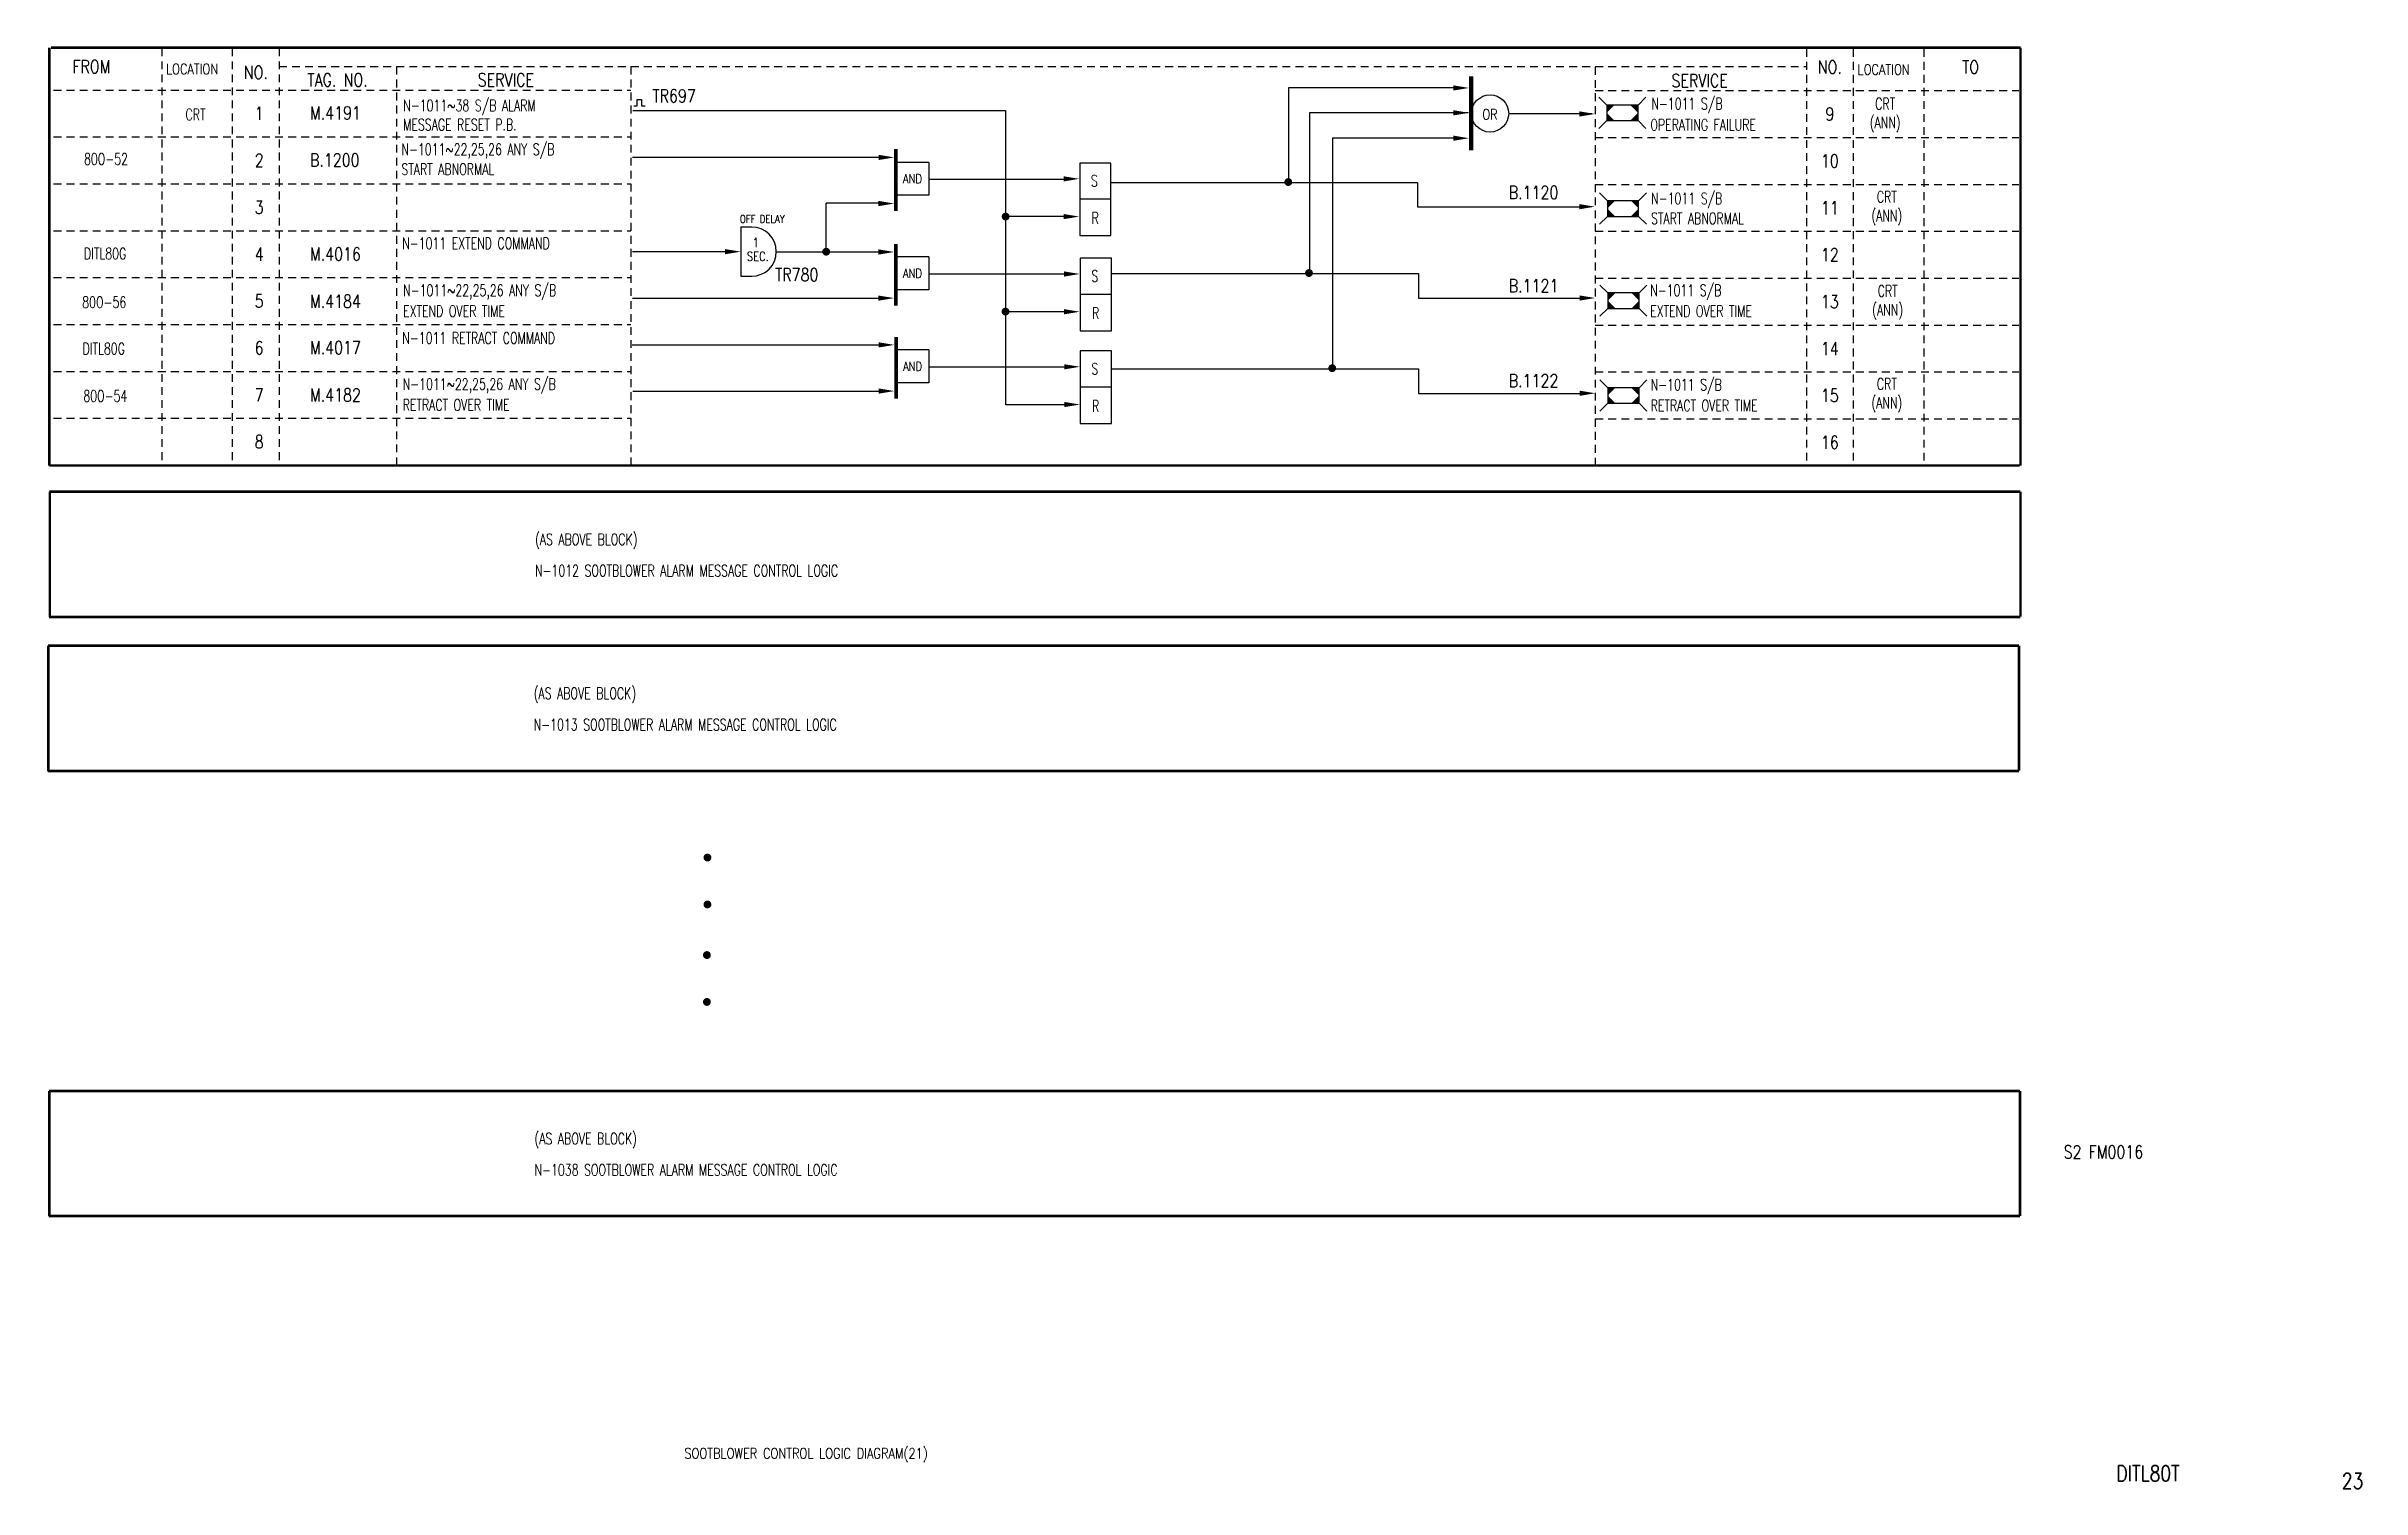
# Model space of a CAD drawing. Extents: x 16 to 460, y -301 to -24.
import ezdxf
from ezdxf.enums import TextEntityAlignment as Align

# ---------------------------------------------------------------- set-up
doc = ezdxf.new("R2010")
doc.units = 0
doc.header["$MEASUREMENT"] = 0
doc.linetypes.add('CENTER', pattern=[20, 8.8, -1, 0.4, -1, 8.8])
doc.linetypes.add('HIDDEN', pattern=[4, 1.5, -1, 1.5])
for name, color, linetype in [('CEN', 1, 'CENTER'), ('CON', 4, 'CONTINUOUS'), ('DCS', 7, 'CONTINUOUS'), ('HID', 2, 'HIDDEN')]:
    doc.layers.add(name, color=color, linetype=linetype)
doc.styles.add('ROMANS', font='romans', dxfattribs={"width": 0.8})

msp = doc.modelspace()

# ---------------------------------------------------------------- linework, layer by layer
at = {"layer": 'CEN', "const_width": 0.5}
for points in [[(16.83, -24.61), (16.83, -104.77)], [(394.97, -24.57), (17.15, -24.57)], [(394.97, -24.57), (394.97, -104.77)], [(394.81, -104.77), (16.83, -104.77)], [(394.96, -109.8), (16.83, -109.8)], [(16.91, -109.8), (16.91, -133.83)], [(394.96, -109.8), (394.96, -133.77)], [(394.96, -133.83), (16.75, -133.83)], [(394.7, -139.34), (16.56, -139.34)], [(16.64, -139.34), (16.64, -163.37)], [(394.7, -139.34), (394.7, -163.32)], [(394.7, -163.37), (16.49, -163.37)], [(394.87, -224.78), (16.73, -224.78)], [(16.81, -224.78), (16.81, -248.81)], [(394.87, -224.78), (394.87, -248.76)], [(394.87, -248.81), (16.66, -248.81)]]:
    msp.add_lwpolyline(points, dxfattribs=at)
at = {"layer": 'CON'}
for p, q in [((129.56, -35.72), (129.56, -34.54)), ((129.56, -34.54), (130.42, -34.54)), ((130.42, -34.54), (130.42, -35.72)), ((254.55, -32.29), (254.55, -50.39)), ((286.59, -32.29), (254.55, -32.29)), ((315.6, -35.59), (314.1, -34.09)), ((321.6, -35.59), (323.1, -34.09)), ((128.74, -36.61), (200.28, -36.61)), ((128.92, -35.72), (129.56, -35.72)), ((130.42, -35.72), (131.13, -35.72)), ((200.28, -36.61), (200.28, -93.11)), ((258.58, -37.09), (258.58, -67.8)), ((288.98, -37.09), (258.58, -37.09)), ((296.83, -37.24), (312.73, -37.24)), ((315.6, -38.59), (314.1, -40.09)), ((321.6, -35.59), (315.6, -35.59)), ((315.6, -35.59), (315.6, -38.59)), ((315.6, -38.59), (321.6, -38.59)), ((321.6, -38.59), (321.6, -35.59)), ((321.6, -38.59), (323.1, -40.09)), ((262.95, -41.98), (262.95, -86.11)), ((286.82, -41.98), (262.95, -41.98)), ((128.72, -45.62), (176.87, -45.62)), ((185.54, -46.59), (179.2, -46.59)), ((185.54, -46.59), (185.54, -52.89)), ((214.49, -46.72), (214.49, -60.65)), ((220.48, -46.72), (214.49, -46.72)), ((220.48, -60.65), (220.48, -46.72)), ((185.54, -52.89), (179.2, -52.89)), ((185.52, -49.8), (212.94, -49.8)), ((220.4, -50.43), (279.3, -50.43)), ((279.3, -50.43), (279.3, -55.15)), ((315.71, -53.96), (314.21, -52.46)), ((321.71, -53.96), (323.21, -52.46)), ((165.87, -64.32), (165.87, -54.45)), ((176.47, -54.45), (165.87, -54.45)), ((211.97, -57), (200.36, -57)), ((220.48, -53.68), (214.49, -53.68)), ((279.3, -55.15), (311.86, -55.15)), ((315.71, -56.96), (314.21, -58.46)), ((321.71, -53.96), (315.71, -53.96)), ((315.71, -53.96), (315.71, -56.96)), ((315.71, -56.96), (321.71, -56.96)), ((321.71, -56.96), (321.71, -53.96)), ((321.71, -56.96), (323.21, -58.46)), ((149.46, -58.99), (151.56, -58.99)), ((149.46, -58.99), (149.46, -68.44)), ((214.49, -60.65), (220.48, -60.65)), ((147.84, -63.76), (128.72, -63.76)), ((176.33, -63.84), (156.28, -63.84)), ((185.54, -64.74), (179.19, -64.74)), ((185.54, -64.74), (185.54, -71.04)), ((214.57, -64.98), (214.57, -78.91)), ((220.56, -64.98), (214.57, -64.98)), ((220.56, -78.91), (220.56, -64.98)), ((149.46, -68.44), (151.56, -68.44)), ((185.54, -71.04), (179.19, -71.04)), ((185.54, -68.01), (212.98, -68.01)), ((220.57, -67.93), (279.47, -67.93)), ((279.47, -67.93), (279.47, -72.65)), ((315.79, -71.63), (314.29, -70.13)), ((321.79, -71.63), (323.29, -70.13)), ((176.87, -72.71), (128.7, -72.71)), ((212.2, -75.27), (200.34, -75.27)), ((220.56, -71.94), (214.57, -71.94)), ((279.47, -72.65), (311.51, -72.65)), ((315.79, -74.63), (314.29, -76.13)), ((321.79, -71.63), (315.79, -71.63)), ((315.79, -71.63), (315.79, -74.63)), ((315.79, -74.63), (321.79, -74.63)), ((321.79, -74.63), (321.79, -71.63)), ((321.79, -74.63), (323.29, -76.13)), ((214.57, -78.91), (220.56, -78.91)), ((176.36, -81.67), (128.63, -81.67)), ((185.57, -82.58), (179.22, -82.58)), ((185.57, -82.58), (185.57, -88.88)), ((214.6, -82.79), (214.6, -96.73)), ((220.59, -82.79), (214.6, -82.79)), ((220.59, -96.73), (220.59, -82.79)), ((185.58, -85.82), (213.01, -85.82)), ((220.59, -86.2), (279.45, -86.2)), ((279.45, -86.2), (279.45, -90.92)), ((315.79, -89.83), (314.29, -88.33)), ((321.79, -89.83), (323.29, -88.33)), ((176.9, -90.54), (128.73, -90.54)), ((185.57, -88.88), (179.22, -88.88)), ((212.05, -93.11), (200.3, -93.11)), ((220.59, -89.75), (214.6, -89.75)), ((279.45, -90.92), (311.63, -90.92)), ((315.79, -92.83), (314.29, -94.33)), ((321.79, -89.83), (315.79, -89.83)), ((315.79, -89.83), (315.79, -92.83)), ((315.79, -92.83), (321.79, -92.83)), ((321.79, -92.83), (321.79, -89.83)), ((321.79, -92.83), (323.29, -94.33)), ((214.6, -96.73), (220.59, -96.73))]:
    msp.add_line(p, q, dxfattribs=at)
for points, const_width in [([(289.59, -30.1), (289.59, -44.28)], 0.8), ([(319.42, -38.59), (319.42, -38.66)], 1), ([(179.24, -44.04), (179.24, -55.95)], 0.7), ([(319.53, -56.96), (319.53, -57.03)], 1), ([(179.24, -62.27), (179.24, -74.1)], 0.7), ([(319.6, -74.63), (319.6, -74.69)], 1), ([(179.27, -80.1), (179.27, -91.93)], 0.7), ([(319.61, -92.83), (319.61, -92.9)], 1)]:
    msp.add_lwpolyline(points, dxfattribs=dict(at, const_width=const_width))
at = {"layer": 'CON', "const_width": 0.75}
for points in [[(254.12, -50.37, 1), (254.87, -50.37, 1)], [(199.9, -57, 1), (200.65, -57, 1)], [(165.48, -63.74, 1), (166.23, -63.74, 1)], [(258.1, -67.83, 1), (258.85, -67.83, 1)], [(199.88, -75.23, 1), (200.63, -75.23, 1)], [(262.55, -86.09, 1), (263.3, -86.09, 1)], [(142.69, -180, 1), (143.44, -180, 1)], [(142.69, -189, 1), (143.44, -189, 1)], [(142.59, -198.71, 1), (143.34, -198.71, 1)], [(142.59, -207.71, 1), (143.34, -207.71, 1)]]:
    msp.add_lwpolyline(points, format="xyb", close=True, dxfattribs=at)
at = {"layer": 'CON'}
msp.add_circle((293.21, -37.21), 3.57, dxfattribs=at)
msp.add_arc((151.56, -63.72), 4.72, 270, 90, dxfattribs=at)
for points in [[(286.16, -31.81), (289.16, -32.31), (286.16, -32.81)], [(286.16, -36.59), (289.16, -37.09), (286.16, -37.59)], [(310.35, -36.8), (310.35, -37.8), (313.35, -37.3)], [(317.1, -35.59), (315.6, -35.59), (315.6, -37.09)], [(315.6, -37.09), (315.6, -38.59), (317.1, -38.59)], [(320.1, -35.59), (321.6, -35.59), (321.6, -37.09)], [(321.6, -37.09), (321.6, -38.59), (320.1, -38.59)], [(286.16, -41.46), (289.16, -41.96), (286.16, -42.46)], [(175.89, -45.14), (175.89, -46.14), (178.89, -45.64)], [(211.4, -49.26), (211.4, -50.26), (214.4, -49.76)], [(175.88, -53.99), (175.88, -54.99), (178.88, -54.49)], [(211.4, -56.5), (211.4, -57.5), (214.4, -57)], [(310.33, -54.6), (310.33, -55.6), (313.33, -55.1)], [(317.21, -53.96), (315.71, -53.96), (315.71, -55.46)], [(315.71, -55.46), (315.71, -56.96), (317.21, -56.96)], [(320.21, -53.96), (321.71, -53.96), (321.71, -55.46)], [(321.71, -55.46), (321.71, -56.96), (320.21, -56.96)], [(146.46, -63.23), (146.46, -64.23), (149.46, -63.73)], [(175.88, -63.29), (175.88, -64.29), (178.88, -63.79)], [(211.48, -67.52), (211.48, -68.52), (214.48, -68.02)], [(175.87, -72.14), (175.87, -73.14), (178.87, -72.64)], [(211.48, -74.76), (211.48, -75.76), (214.48, -75.26)], [(310.38, -72.13), (310.38, -73.13), (313.38, -72.63)], [(317.29, -71.63), (315.79, -71.63), (315.79, -73.13)], [(315.79, -73.13), (315.79, -74.63), (317.29, -74.63)], [(320.29, -71.63), (321.79, -71.63), (321.79, -73.13)], [(321.79, -73.13), (321.79, -74.63), (320.29, -74.63)], [(175.91, -81.12), (175.91, -82.12), (178.91, -81.62)], [(211.51, -85.33), (211.51, -86.33), (214.51, -85.83)], [(175.9, -89.98), (175.9, -90.98), (178.9, -90.48)], [(211.51, -92.57), (211.51, -93.57), (214.51, -93.07)], [(310.37, -90.4), (310.37, -91.4), (313.37, -90.9)], [(317.29, -89.83), (315.79, -89.83), (315.79, -91.33)], [(315.79, -91.33), (315.79, -92.83), (317.29, -92.83)], [(320.29, -89.83), (321.79, -89.83), (321.79, -91.33)], [(321.79, -91.33), (321.79, -92.83), (320.29, -92.83)]]:
    msp.add_solid(points, dxfattribs=at)
at = {"layer": 'HID'}
for p, q in [((38.39, -24.71), (38.39, -104.66)), ((51.89, -24.71), (51.89, -104.43)), ((60.89, -24.71), (60.89, -104.66)), ((353.89, -24.82), (353.89, -104.82)), ((362.89, -24.82), (362.89, -104.8)), ((376.39, -24.82), (376.39, -104.8)), ((60.89, -28.21), (353.84, -28.21)), ((83.39, -28.21), (83.39, -104.66)), ((128.39, -28.21), (128.39, -104.71)), ((313.39, -28.32), (313.39, -104.82)), ((17.64, -32.71), (128.39, -32.71)), ((313.39, -32.82), (394.64, -32.82)), ((17.64, -41.71), (128.39, -41.71)), ((313.39, -41.82), (394.64, -41.82)), ((17.64, -50.71), (128.39, -50.71)), ((313.39, -50.82), (394.64, -50.82)), ((17.64, -59.71), (128.39, -59.71)), ((313.39, -59.82), (394.64, -59.82)), ((17.64, -68.71), (128.39, -68.71)), ((313.39, -68.82), (394.64, -68.82)), ((17.64, -77.71), (128.39, -77.71)), ((313.39, -77.82), (394.64, -77.82)), ((17.64, -86.71), (128.39, -86.71)), ((313.39, -86.82), (394.64, -86.82)), ((17.64, -95.71), (128.39, -95.71)), ((313.39, -95.82), (394.64, -95.82))]:
    msp.add_line(p, q, dxfattribs=at)

# ---------------------------------------------------------------- texts
at = {"layer": 'CON', "style": 'ROMANS'}
for s, height, width, p in [('FROM', 2.5, 0.8, (24.89, -28.21)), ('NO.', 2.5, 0.8, (56.44, -29.33)), ('TAG. NO. ', 2.5, 0.8, (72.8, -30.76)), ('SERVICE', 2.5, 0.8, (104.4, -30.76)), ('SERVICE', 2.5, 0.8, (333.41, -30.91)), ('NO.', 2.5, 0.8, (358.39, -28.32)), ('TO', 2.5, 0.8, (385.39, -28.32)), ('CRT', 2.2, 0.7, (369.01, -35.34)), (' 1', 2.5, 0.8, (56.39, -37.21)), ('OR', 2, 0.8, (293.19, -37.38)), ('9', 2.5, 0.8, (358.39, -37.32)), ('(ANN)', 2.2, 0.7, (369.01, -39.11)), (' 2', 2.5, 0.8, (56.39, -46.21)), ('10', 2.5, 0.8, (358.39, -46.32)), ('AND', 1.75, 0.8, (182.39, -49.74)), ('S', 2.2, 0.7, (217.29, -50.13)), ('CRT', 2.2, 0.7, (369.32, -53.2)), (' 3', 2.5, 0.8, (56.39, -55.21)), ('OFF DELAY', 1.5, 0.8, (153.59, -57.46)), ('R', 2.2, 0.7, (217.45, -57.27)), ('11', 2.5, 0.8, (358.39, -55.32)), ('(ANN)', 2.2, 0.7, (369.32, -56.97)), ('1', 1.75, 0.8, (152.35, -61.98)), (' 4', 2.5, 0.8, (56.39, -64.21)), ('SEC.', 1.75, 0.8, (152.74, -64.64)), ('12', 2.5, 0.8, (358.39, -64.32)), ('AND', 1.75, 0.8, (182.39, -67.89)), ('S', 2.2, 0.7, (217.37, -68.39)), ('CRT', 2.2, 0.7, (369.49, -71.27)), (' 5', 2.5, 0.8, (56.39, -73.21)), ('R', 2.2, 0.7, (217.53, -75.53)), ('13', 2.5, 0.8, (358.39, -73.32)), ('(ANN)', 2.2, 0.7, (369.49, -75.04)), (' 6', 2.5, 0.8, (56.39, -82.21)), ('14', 2.5, 0.8, (358.39, -82.32)), ('AND', 1.75, 0.8, (182.42, -85.73)), ('S', 2.2, 0.7, (217.4, -86.21)), ('CRT', 2.2, 0.7, (369.33, -89.11)), (' 7', 2.5, 0.8, (56.39, -91.21)), ('R', 2.2, 0.7, (217.56, -93.34)), ('15', 2.5, 0.8, (358.39, -91.32)), ('(ANN)', 2.2, 0.7, (369.33, -92.88)), (' 8', 2.5, 0.8, (56.39, -100.21)), ('16', 2.5, 0.8, (358.39, -100.32))]:
    msp.add_text(s, height=height, dxfattribs=dict(at, width=width)).set_placement(p, align=Align.MIDDLE)
for s, height, width, p in [('LOCATION', 2, 0.8, (39.2, -30.28)), ('LOCATION', 2, 0.8, (363.7, -30.39)), ('N-1011~38 S/B ALARM', 2.2, 0.7, (84.71, -37.44)), ('N-1011 S/B', 2.2, 0.7, (324.15, -37.1)), ('CRT', 2.2, 0.7, (42.95, -39.17)), ('MESSAGE RESET P.B.', 2.2, 0.7, (84.69, -41.12)), ('OPERATING FAILURE', 2.2, 0.7, (323.95, -41.15)), ('N-1011~22,25,26 ANY S/B', 2.2, 0.7, (84.36, -45.85)), ('80O-52', 2.2, 0.7, (23.47, -47.7)), ('START ABNORMAL', 2.2, 0.7, (84.36, -49.67)), ('N-1011 S/B', 2.2, 0.7, (324.1, -55.29)), ('START ABNORMAL', 2.2, 0.7, (324.1, -59.11)), ('N-1011 EXTEND COMMAND', 2.2, 0.7, (84.51, -63.9)), ('DITL80G', 2.2, 0.7, (23.46, -65.86)), ('N-1011~22,25,26 ANY S/B', 2.2, 0.7, (84.69, -72.9)), ('N-1011 S/B', 2.2, 0.7, (323.92, -72.91)), ('80O-56', 2.2, 0.7, (23.13, -75.19)), ('EXTEND OVER TIME', 2.2, 0.7, (84.69, -76.9)), ('EXTEND OVER TIME', 2.2, 0.7, (323.92, -76.91)), ('N-1011 RETRACT COMMAND', 2.2, 0.7, (84.53, -82.06)), ('DITL80G', 2.2, 0.7, (23.2, -84.11)), ('N-1011~22,25,26 ANY S/B', 2.2, 0.7, (84.6, -90.9)), ('N-1011 S/B', 2.2, 0.7, (324.01, -91.03)), ('80O-54', 2.2, 0.7, (23.34, -93.19)), ('RETRACT OVER TIME', 2.2, 0.7, (84.6, -94.9)), ('RETRACT OVER TIME', 2.2, 0.7, (324.01, -95.02)), ('(AS ABOVE BLOCK)', 2.2, 0.7, (109.99, -120.71)), ('N-1012 SOOTBLOWER ALARM MESSAGE CONTROL LOGIC', 2.2, 0.7, (109.99, -126.71)), ('(AS ABOVE BLOCK)', 2.2, 0.7, (109.73, -150.25)), ('N-1013 SOOTBLOWER ALARM MESSAGE CONTROL LOGIC', 2.2, 0.7, (109.73, -156.25)), ('(AS ABOVE BLOCK)', 2.2, 0.7, (109.89, -235.69)), ('N-1038 SOOTBLOWER ALARM MESSAGE CONTROL LOGIC', 2.2, 0.7, (109.89, -241.69))]:
    msp.add_text(s, height=height, dxfattribs=dict(at, width=width)).set_placement(p, align=Align.BOTTOM_LEFT)
at = {"layer": 'CON', "lineweight": 9, "style": 'ROMANS', "width": 0.8}
msp.add_text('SOOTBLOWER CONTROL LOGIC DIAGRAM(21)', height=2, dxfattribs=at).set_placement((138.65, -294.33), align=Align.MIDDLE_LEFT)
for s, p in [('DITL80T', (413.37, -300.59)), ('23', (456.61, -302.02))]:
    msp.add_text(s, height=3, dxfattribs=at).set_placement(p, align=Align.BOTTOM_LEFT)
at = {"layer": 'DCS', "style": 'ROMANS', "width": 0.8}
for s, p in [('TR697', (132.52, -35.83)), ('M.4191', (66.82, -39.1)), ('B.1200', (66.82, -48.15)), ('B.1120', (296.8, -54.37)), ('M.4016', (66.82, -66.19)), ('TR780', (156.05, -70.14)), ('B.1121', (296.8, -72.28)), ('M.4184', (66.82, -75.26)), ('M.4017', (66.82, -84.15)), ('B.1122', (296.8, -90.49)), ('M.4182', (66.82, -93.23))]:
    msp.add_text(s, height=2.5, dxfattribs=at).set_placement(p, align=Align.BOTTOM_LEFT)
at = {"layer": 'DCS', "lineweight": 15, "style": 'ROMANS', "width": 0.8}
msp.add_text('S2 FM0016', height=2.5, dxfattribs=at).set_placement((403.25, -238.49), align=Align.BOTTOM_LEFT)

doc.saveas('drawing.dxf')
